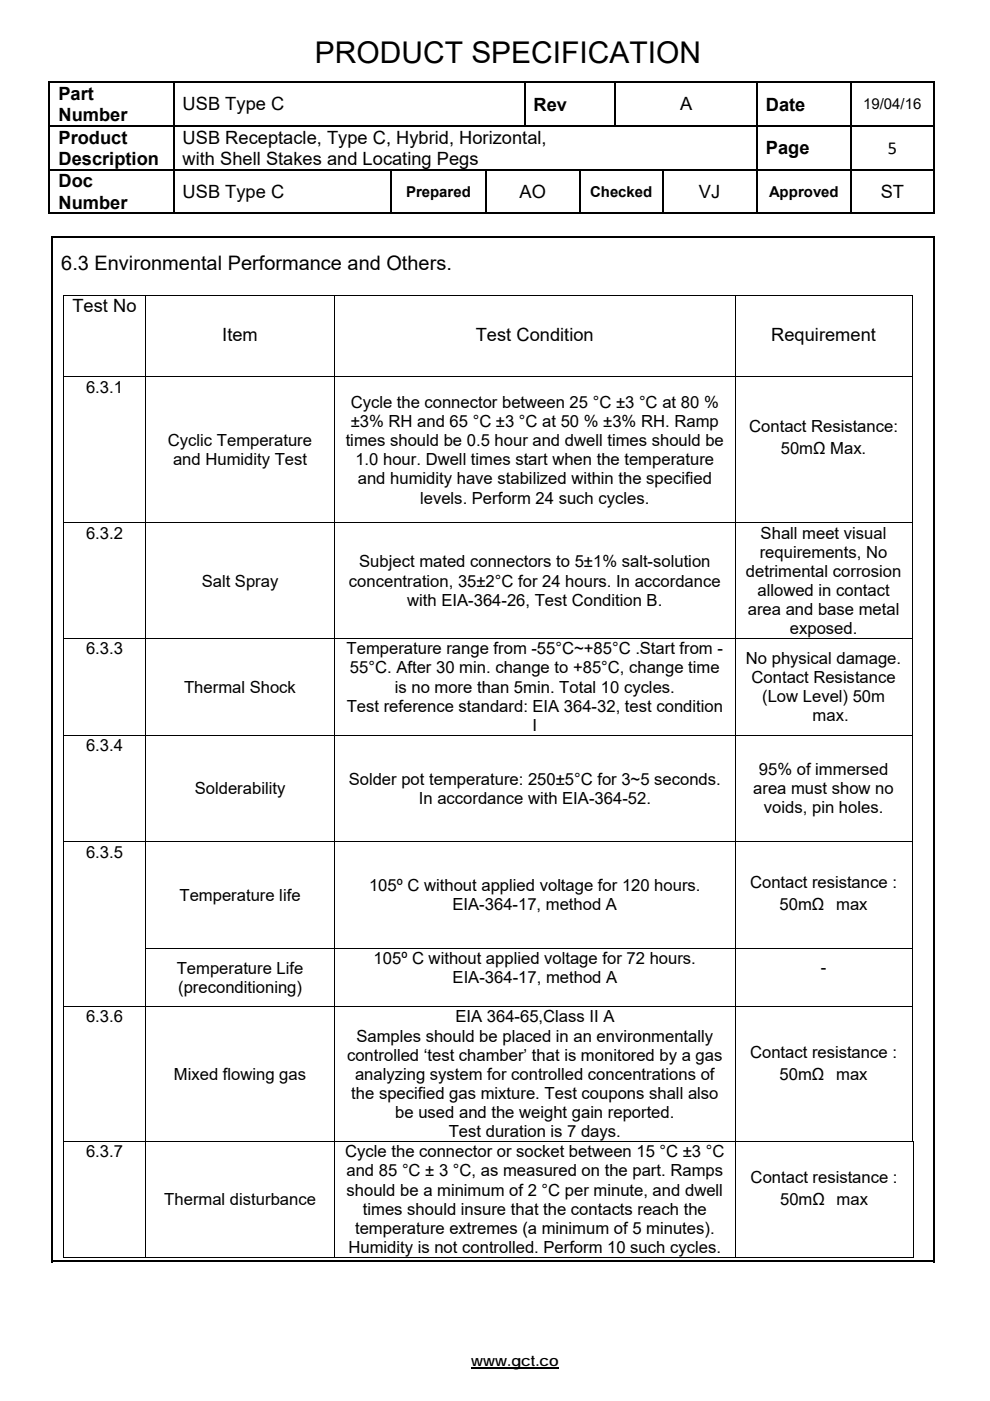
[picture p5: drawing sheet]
<svg xmlns="http://www.w3.org/2000/svg" width="210mm" height="297mm" viewBox="0 0 210 297" stroke-linecap="round" stroke-linejoin="round" font-family="sans-serif">
<defs><g id="words">
<text font-size="6.3" x="66.8" y="13.4">PRODUCT SPECIFICATION</text>
<text font-size="4.2" x="13" y="57.3">6.3 Environmental Performance and Others.</text>
<g font-size="3.9">
<text x="12.4" y="21.2">Part</text>
<text x="38.7" y="23.4">USB Type C</text>
<text x="113.2" y="23.4">Rev</text>
<text x="144.3" y="23.4">A</text>
<text x="162.4" y="23.4">Date</text>
<text x="12.4" y="25.7">Number</text>
<text x="12.4" y="30.5">Product</text>
<text x="12.4" y="34.9">Description</text>
<text x="38.7" y="30.5">USB Receptacle, Type C, Hybrid, Horizontal,</text>
<text x="38.7" y="34.9">with Shell Stakes and Locating Pegs</text>
<text x="162.4" y="32.7">Page</text>
<text x="188.3" y="32.6">5</text>
<text x="12.4" y="39.8">Doc</text>
<text x="38.7" y="42">USB Type C</text>
<text x="110.2" y="42">AO</text>
<text x="148.3" y="42">VJ</text>
<text x="186.8" y="42">ST</text>
<text x="12.4" y="44.2">Number</text>
<text x="15.4" y="66.2">Test No</text>
<text x="47.1" y="72.3">Item</text>
<text x="100.9" y="72.3">Test Condition</text>
<text x="163.6" y="72.3">Requirement</text>
</g>
<g font-size="3.5">
<text x="18.2" y="83.2">6.3.1</text>
<text x="74.4" y="86.5">Cycle the connector between 25 °C ±3 °C at 80 %</text>
<text x="35.6" y="94.6">Cyclic Temperature</text>
<text x="73.3" y="94.6">times should be 0.5 hour and dwell times should be</text>
<text x="74.4" y="90.5">±3% RH and 65 °C ±3 °C at 50 % ±3% RH. Ramp</text>
<text x="158.9" y="91.7">Contact Resistance:</text>
<text x="36.7" y="98.6">and Humidity Test</text>
<text x="75.4" y="98.6">1.0 hour. Dwell times start when the temperature</text>
<text x="165.6" y="96.3">50mΩ Max.</text>
<text x="75.9" y="102.7">and humidity have stabilized within the specified</text>
<text x="89.1" y="106.8">levels. Perform 24 such cycles.</text>
<text x="18.2" y="114.2">6.3.2</text>
<text x="161.1" y="118.3">requirements, No</text>
<text x="161.3" y="114.2">Shall meet visual</text>
<text x="42.8" y="124.4">Salt Spray</text>
<text x="74" y="124.4">concentration, 35±2°C for 24 hours. In accordance</text>
<text x="76.2" y="120.3">Subject mated connectors to 5±1% salt-solution</text>
<text x="158.2" y="122.3">detrimental corrosion</text>
<text x="86.4" y="128.4">with EIA-364-26, Test Condition B.</text>
<text x="158.6" y="130.4">area and base metal</text>
<text x="160.7" y="126.4">allowed in contact</text>
<text x="167.5" y="134.5">exposed.</text>
<text x="18.2" y="138.7">6.3.3</text>
<text x="73.5" y="138.7">Temperature range from -55°C~+85°C .Start from -</text>
<text x="74.2" y="142.8">55°C. After 30 min. change to +85°C, change time</text>
<text x="158.2" y="140.8">No physical damage.</text>
<text x="39.1" y="146.9">Thermal Shock</text>
<text x="83.7" y="146.9">is no more than 5min. Total 10 cycles.</text>
<text x="159.4" y="144.8">Contact Resistance</text>
<text x="161.6" y="148.9">(Low Level) 50m</text>
<text x="73.5" y="150.9">Test reference standard: EIA 364-32, test condition</text>
<text x="112.9" y="155">I</text>
<text x="172.4" y="152.9">max.</text>
<text x="18.2" y="159.2">6.3.4</text>
<text x="74" y="166.4">Solder pot temperature: 250±5°C for 3~5 seconds.</text>
<text x="161" y="164.4">95% of immersed</text>
<text x="41.3" y="168.4">Solderability</text>
<text x="88.8" y="170.4">In accordance with EIA-364-52.</text>
<text x="159.8" y="168.4">area must show no</text>
<text x="162" y="172.5">voids, pin holes.</text>
<text x="18.2" y="181.9">6.3.5</text>
<text x="38.1" y="191">Temperature life</text>
<text x="78.3" y="189">105º C without applied voltage for 120 hours.</text>
<text x="159.1" y="188.4">Contact resistance :</text>
<text x="96" y="193">EIA-364-17, method A</text>
<text x="165.4" y="193">50mΩ</text>
<text x="177.3" y="193">max</text>
<text x="37.5" y="206.4">Temperature Life</text>
<text x="79.2" y="204.3">105º C without applied voltage for 72 hours.</text>
<text x="96" y="208.4">EIA-364-17, method A</text>
<text x="174.1" y="206.4">-</text>
<text x="37.8" y="210.5">(preconditioning)</text>
<text x="18.2" y="216.8">6.3.6</text>
<text x="75.6" y="220.8">Samples should be placed in an environmentally</text>
<text x="96.6" y="216.8">EIA 364-65,Class II A</text>
<text x="73.6" y="224.9">controlled ‘test chamber’ that is monitored by a gas</text>
<text x="159.1" y="224.3">Contact resistance :</text>
<text x="36.9" y="228.9">Mixed flowing gas</text>
<text x="74.5" y="233">the specified gas mixture. Test coupons shall also</text>
<text x="75.3" y="228.9">analyzing system for controlled concentrations of</text>
<text x="165.4" y="228.9">50mΩ</text>
<text x="177.3" y="228.9">max</text>
<text x="83.8" y="237.1">be used and the weight gain reported.</text>
<text x="18.2" y="245.3">6.3.7</text>
<text x="73.2" y="245.3">Cycle the connector or socket between 15 °C ±3 °C</text>
<text x="95.2" y="241.1">Test duration is 7 days.</text>
<text x="73.5" y="249.4">and 85 °C ± 3 °C, as measured on the part. Ramps</text>
<text x="159.2" y="250.8">Contact resistance :</text>
<text x="34.8" y="255.5">Thermal disturbance</text>
<text x="73.5" y="253.5">should be a minimum of 2 °C per minute, and dwell</text>
<text x="77" y="257.5">times should insure that the contacts reach the</text>
<text x="165.5" y="255.5">50mΩ</text>
<text x="177.5" y="255.5">max</text>
<text x="75.3" y="261.6">temperature extremes (a minimum of 5 minutes).</text>
<text x="73.9" y="265.6">Humidity is not controlled. Perform 10 such cycles.</text>
</g>
<g font-size="3.2">
<text x="183.1" y="23.2">19/04/16</text>
<text x="86.1" y="41.7">Prepared</text>
<text x="125.2" y="41.7">Checked</text>
<text x="163.1" y="41.7">Approved</text>
<text x="100" y="289.6">www.gct.co</text>
</g>
</g></defs>
<g fill="#000">
<path d="M10.3 17.2h.4v.4h-.4zM36.7 17.2h.3v.4h-.3zM111.1 17.2h.3v.4h-.3zM130.4 17.2h.3v.4h-.3zM160.4 17.2h.3v.4h-.3zM180.4 17.2h.3v.4h-.3zM197.9 17.2h.3v.4h-.3zM10.3 26.5h.4v.4h-.4zM10.3 35.8h.4v.4h-.4zM36.7 26.5h.3v.4h-.3zM36.7 35.8h.3v.4h-.3zM82.8 35.8h.4v.4h-.4z"/>
<path d="M102.8 35.8h.4v.4h-.4zM122.9 35.8h.3v.4h-.3zM140.4 35.8h.3v.4h-.3zM160.4 26.5h.3v.4h-.3zM160.4 35.8h.3v.4h-.3zM180.4 26.5h.3v.4h-.3zM180.4 35.8h.3v.4h-.3zM197.9 26.5h.3v.4h-.3zM197.9 35.8h.3v.4h-.3zM10.9 50.1h.4v.4h-.4zM197.9 45.1h.3v.3h-.3zM197.9 50.1h.3v.4h-.3z"/>
<path d="M13.3 62.5h.2v.1h-.2zM193.4 62.5h.1v.1h-.1zM13.3 200.9h.2v.2h-.2zM193.6 241.9h.2v.2h-.2zM193.6 266.4h.2v.2h-.2zM197.9 267.3h.3v.3h-.3z"/>
</g>
<g fill="none" stroke="#000" stroke-width=".34">
<path d="M10.3 17.4h26.4M10.5 17.6v8.9M36.8 17.6v8.9M37 17.4h74.1M111.3 17.6v8.9M111.4 17.4h19M130.5 17.6v8.9M130.7 17.4h29.7M160.5 17.6v8.9M160.7 17.4h19.7M180.5 17.6v8.9M180.7 17.4h17.2"/>
<path d="M198 17.6v8.9M10.5 26.9v8.9M10.5 36.2v9.2M10.7 26.7h26M10.7 36h26M36.8 26.9v8.9M36.8 36.2v9.2M37 36h45.8M83 36.2v9.2M83.2 36h19.6M103 36.2v9.2M103.2 36h19.7"/>
<path d="M123 36.2v9.2M123.2 36h17.2M140.5 36.2v9.2M140.7 36h19.7M160.4 26.7h-123.4M160.5 26.9v8.9M160.5 36.2v9.2M160.7 26.7h19.7M160.7 36h19.7M180.5 26.9v8.9M180.5 36.2v9.2M180.7 26.7h17.2"/>
<path d="M180.7 36h17.2M198 26.9v8.9M198 36.2v9.2M10.3 45.3h26.4M10.9 50.3h187M11.1 50.5v217.1M37 45.3h45.8M83.2 45.3h19.6M103.2 45.3h19.7M123.2 45.3h17.2M140.7 45.3h19.7M160.7 45.3h19.7"/>
<path d="M180.7 45.3h17.2M198 50.5v217.1M10.9 267.5h187"/>
</g>
<path d="M100 290h18.5" fill="none" stroke="#000" stroke-width=".28"/>
<g fill="none" stroke="#000" stroke-width=".21">
<path d="M13.3 62.5h180.2M13.3 79.9h180.2M13.4 62.6v17.2M13.4 80v30.8M30.9 62.6v17.2M30.9 80v30.8M70.9 62.6v17.2M70.9 80v30.8M155.9 62.6v17.2M155.9 80v30.8M193.4 62.6v17.2M193.4 80v30.8"/>
<path d="M13.3 110.9h180.2M13.4 111v24.3M30.9 111v24.3M70.9 111v24.3M155.9 111v24.3M193.4 111v24.3M13.3 135.4h180.2M13.4 135.5v20.3M30.9 135.5v20.3M70.9 135.5v20.3M155.9 135.5v20.3M193.4 135.5v20.3"/>
<path d="M13.3 155.9h180.2M13.4 155.9v22.5M30.9 155.9v22.5M70.9 155.9v22.5M155.9 155.9v22.5M193.4 155.9v22.5M13.3 178.5h180.2M13.4 178.6v22.3M30.9 178.6v22.3M70.9 178.6v22.3M155.9 178.6v22.3M193.4 178.6v22.3"/>
<path d="M13.3 213.4h180.2M13.4 201.1v12.2M13.4 213.5v28.4M30.8 201h162.7M30.9 201.1v12.2M30.9 213.5v28.4M70.9 201.1v12.2M70.9 213.5v28.4M155.9 201.1v12.2M155.9 213.5v28.4M193.4 201.1v12.2M193.4 213.5v28.4"/>
<path d="M13.3 242h180.4M13.4 242.1v24.5M30.9 242.1v24.5M70.9 242.1v24.5M155.9 242.1v24.5M193.7 242.1v24.5M13.3 266.5h17.5M31 266.5h39.8M71 266.5h84.9M156 266.5h37.6"/>
</g>
<use href="#words"/>
</svg>
